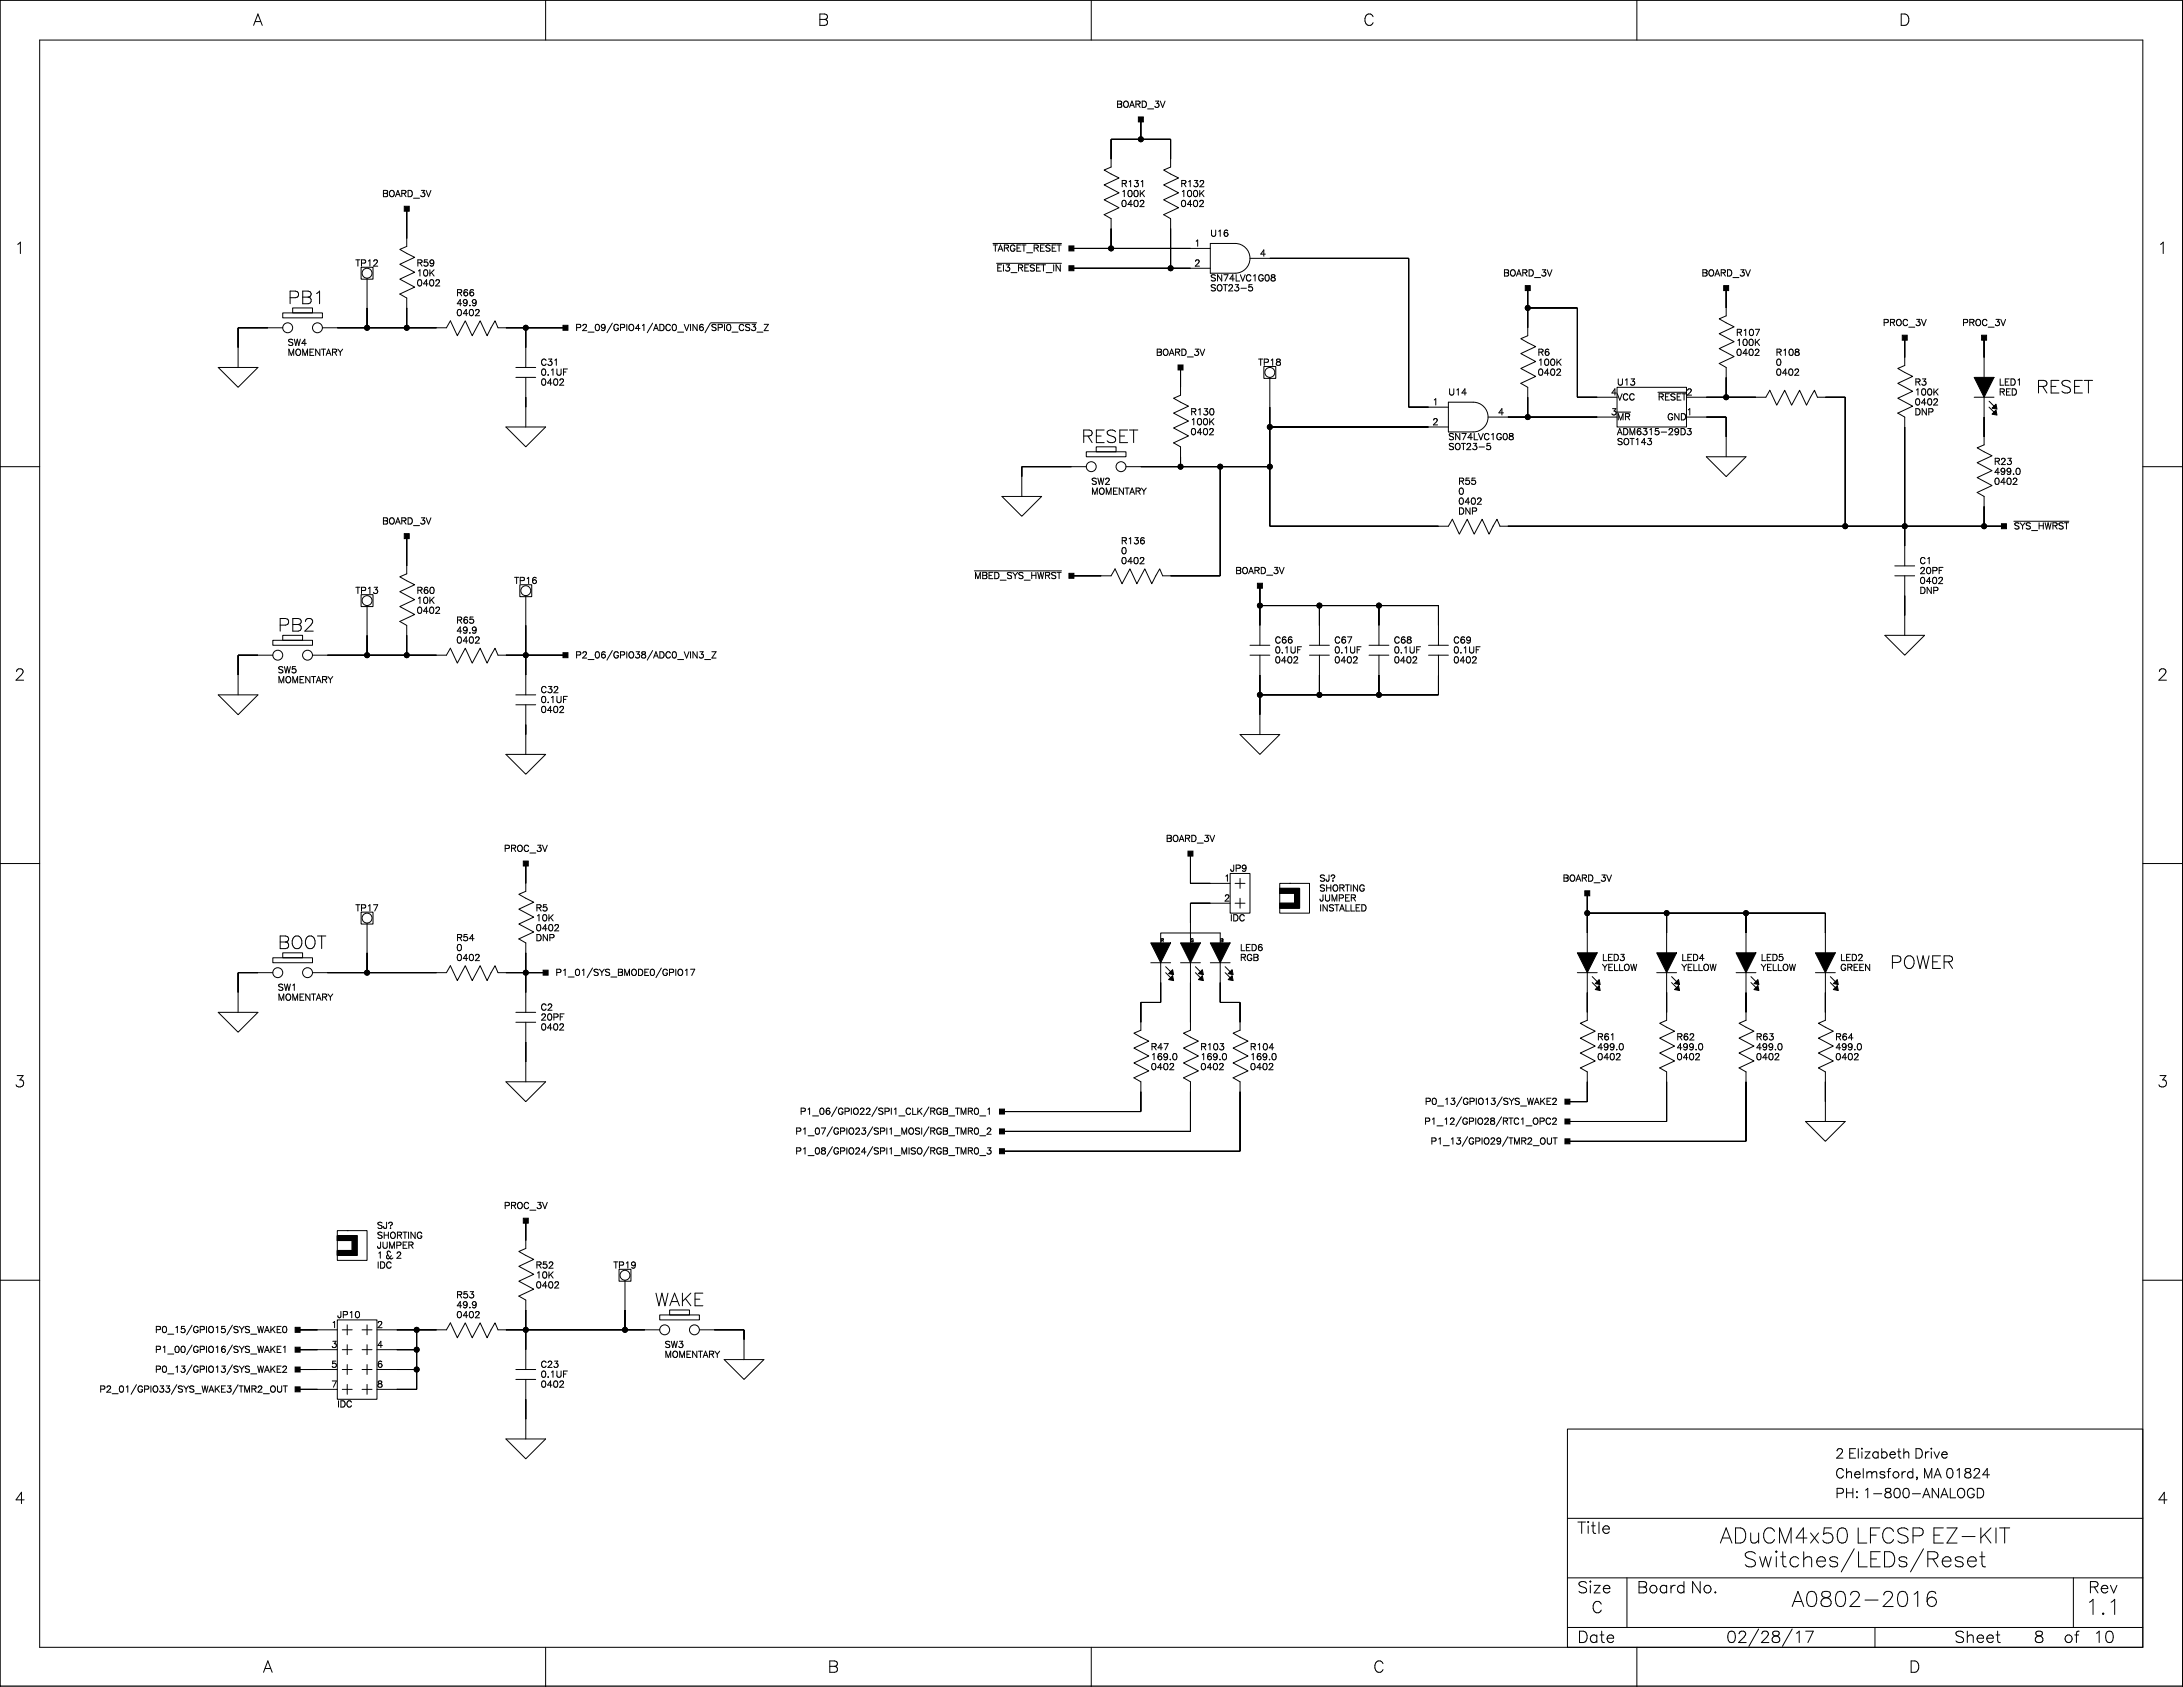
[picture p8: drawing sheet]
<svg xmlns="http://www.w3.org/2000/svg" width="559mm" height="432mm" viewBox="0 0 559 432" stroke-linecap="round" stroke-linejoin="round" font-family="sans-serif">
<defs><g id="words">
<g font-size="6">
<text x="440.2" y="393.9">ADu</text>
<text x="450.9" y="393.9">CM</text>
<text x="459.2" y="393.9">4</text>
<text x="462.9" y="393.9">x50 LFCSP EZ-KI</text>
<text x="511.7" y="393.9">T</text>
<text x="446.2" y="400">Swi</text>
<text x="455.4" y="400">t</text>
<text x="457.6" y="400">ches/LEDs/Reset</text>
<text x="458.6" y="410.1">A0802-201</text>
<text x="492.6" y="410.1">6</text>
<text x="533.7" y="412.2">1</text>
<text x="537.4" y="412.2">.1</text>
</g>
<g font-size="4.9">
<text x="73.6" y="76.8">PB1</text>
<text x="521.2" y="99.7">RESET</text>
<text x="276.8" y="112.4">RESET</text>
<text x="71.1" y="160.6">PB2</text>
<text x="71.1" y="241.9">BOOT</text>
<text x="483.8" y="247">POWER</text>
<text x="167.6" y="333.3">WAKE</text>
</g>
<g font-size="4.2">
<text x="64.8" y="5.7">A</text>
<text x="209.3" y="5.7">B</text>
<text x="349" y="5.7">C</text>
<text x="486.1" y="5.7">D</text>
<text x="3.7" y="64.1">1</text>
<text x="552.2" y="64.1">1</text>
<text x="3.7" y="173.3">2</text>
<text x="552.2" y="173.3">2</text>
<text x="3.7" y="277.5">3</text>
<text x="552.2" y="277.5">3</text>
<text x="3.7" y="384.1">4</text>
<text x="552.2" y="384.1">4</text>
<text x="403.8" y="391.7">T</text>
<text x="408.8" y="391.7">l</text>
<text x="409.9" y="391.7">e</text>
<text x="403.8" y="407">Size</text>
<text x="419" y="407">Board</text>
<text x="432.7" y="407">N</text>
<text x="435.8" y="407">o.</text>
<text x="534.5" y="407">Rev</text>
<text x="407.4" y="412">C</text>
<text x="403.8" y="419.7">Dat</text>
<text x="411" y="419.7">e</text>
<text x="441.9" y="419.7">02/28/1</text>
<text x="461.8" y="419.7">7</text>
<text x="500.3" y="419.7">Sheet</text>
<text x="520.6" y="419.7">8</text>
<text x="528.2" y="419.7">of</text>
<text x="535.8" y="419.7">1</text>
<text x="538.6" y="419.7">0</text>
<text x="67.3" y="427.3">A</text>
<text x="211.9" y="427.3">B</text>
<text x="351.5" y="427.3">C</text>
<text x="488.7" y="427.3">D</text>
</g>
<g font-size="3.5">
<text x="469.8" y="372.6">2 El</text>
<text x="469.8" y="377.6">Chel</text>
<text x="476.1" y="372.6">izabeth Drive</text>
<text x="477.4" y="377.6">msford</text>
<text x="490.1" y="377.6">, M</text>
<text x="495" y="377.6">A 01</text>
<text x="502.6" y="377.6">824</text>
<text x="469.8" y="382.7">PH</text>
<text x="474.8" y="382.7">: 1</text>
<text x="479.1" y="382.7">-800-AN</text>
<text x="496.7" y="382.7">ALOGD</text>
</g>
<g font-size="2.5">
<text x="285.8" y="27">BOARD_3V</text>
<text x="287" y="47.3">R131</text>
<text x="302.2" y="47.3">R132</text>
<text x="97.8" y="49.8">BOARD_3V</text>
<text x="287" y="49.8">100K</text>
<text x="287" y="52.3">0402</text>
<text x="302.2" y="52.3">0402</text>
<text x="302.2" y="49.8">100K</text>
<text x="309.8" y="60">U16</text>
<text x="254.2" y="63.8">TARGET_RESET</text>
<text x="305.7" y="62.5">1</text>
<text x="322.5" y="65">4</text>
<text x="91" y="67.6">TP12</text>
<text x="106.7" y="67.6">R59</text>
<text x="106.7" y="70.1">10K</text>
<text x="255.1" y="68.9">EI3_RESET_IN</text>
<text x="305.7" y="67.6">2</text>
<text x="309.8" y="71.4">SN74LVC1G08</text>
<text x="384.8" y="70.1">BOARD_3V</text>
<text x="435.6" y="70.1">BOARD_3V</text>
<text x="106.7" y="72.7">0402</text>
<text x="116.8" y="75.2">R66</text>
<text x="116.8" y="77.7">49.9</text>
<text x="309.8" y="73.9">SOT23-5</text>
<text x="116.8" y="80.3">0402</text>
<text x="482" y="82.8">PROC_3V</text>
<text x="502.3" y="82.8">PROC_3V</text>
<text x="73.6" y="87.9">SW4</text>
<text x="147.3" y="84.1">P2_09/GPIO41/ADC0_VIN6/SPI0_CS3_Z</text>
<text x="444.4" y="85.4">R107</text>
<text x="444.4" y="87.9">100K</text>
<text x="73.6" y="90.4">MOMENTARY</text>
<text x="138.4" y="93">C31</text>
<text x="138.4" y="95.5">0.1UF</text>
<text x="295.9" y="90.4">BOARD_3V</text>
<text x="322.1" y="93">TP18</text>
<text x="393.6" y="90.4">R6</text>
<text x="393.6" y="93">100K</text>
<text x="393.6" y="95.5">0402</text>
<text x="444.4" y="90.4">0402</text>
<text x="454.6" y="95.5">0402</text>
<text x="454.6" y="90.4">R108</text>
<text x="454.6" y="93">0</text>
<text x="138.4" y="98.1">0402</text>
<text x="370.8" y="100.6">U14</text>
<text x="412.4" y="100.6">4</text>
<text x="413.9" y="98.1">U13</text>
<text x="413.9" y="101.9">VCC</text>
<text x="424.4" y="101.9">RESET</text>
<text x="431.7" y="100.6">2</text>
<text x="490.1" y="98.1">R3</text>
<text x="490.1" y="100.6">100K</text>
<text x="511.7" y="98.1">LED1</text>
<text x="511.7" y="100.6">RED</text>
<text x="304.7" y="105.7">R130</text>
<text x="366.7" y="103.1">1</text>
<text x="383.5" y="105.7">4</text>
<text x="412.4" y="105.7">3</text>
<text x="413.9" y="106.9">MR</text>
<text x="426.8" y="106.9">GND</text>
<text x="431.7" y="105.7">1</text>
<text x="490.1" y="103.1">0402</text>
<text x="490.1" y="105.7">DNP</text>
<text x="304.7" y="110.8">0402</text>
<text x="304.7" y="108.2">100K</text>
<text x="366.7" y="108.2">2</text>
<text x="370.8" y="112">SN74LVC1G08</text>
<text x="413.9" y="110.8">ADM6315-29D3</text>
<text x="413.9" y="113.3">SOT143</text>
<text x="370.8" y="114.6">SOT23-5</text>
<text x="510.4" y="118.4">R23</text>
<text x="279.3" y="126">MOMENTARY</text>
<text x="279.3" y="123.5">SW2</text>
<text x="373.3" y="123.5">R55</text>
<text x="373.3" y="126">0</text>
<text x="510.4" y="120.9">499.0</text>
<text x="510.4" y="123.5">0402</text>
<text x="373.3" y="128.5">0402</text>
<text x="373.3" y="131.1">DNP</text>
<text x="97.8" y="133.6">BOARD_3V</text>
<text x="515.5" y="134.9">SYS_HWRST</text>
<text x="287" y="143.8">0402</text>
<text x="287" y="138.7">R136</text>
<text x="287" y="141.2">0</text>
<text x="491.4" y="143.8">C1</text>
<text x="131.6" y="148.8">TP16</text>
<text x="249.4" y="147.6">MBED_SYS_HWRST</text>
<text x="316.2" y="146.3">BOARD_3V</text>
<text x="491.4" y="148.8">0402</text>
<text x="491.4" y="146.3">20PF</text>
<text x="91" y="151.4">TP13</text>
<text x="106.7" y="153.9">10K</text>
<text x="106.7" y="151.4">R60</text>
<text x="491.4" y="151.4">DNP</text>
<text x="106.7" y="156.5">0402</text>
<text x="116.8" y="161.5">49.9</text>
<text x="116.8" y="159">R65</text>
<text x="116.8" y="164.1">0402</text>
<text x="147.3" y="167.9">P2_06/GPIO38/ADC0_VIN3_Z</text>
<text x="326.3" y="164.1">C66</text>
<text x="326.3" y="166.6">0.1UF</text>
<text x="341.6" y="166.6">0.1UF</text>
<text x="341.6" y="164.1">C67</text>
<text x="356.8" y="166.6">0.1UF</text>
<text x="356.8" y="164.1">C68</text>
<text x="372" y="164.1">C69</text>
<text x="372" y="166.6">0.1UF</text>
<text x="71.1" y="171.7">SW5</text>
<text x="326.3" y="169.2">0402</text>
<text x="341.6" y="169.2">0402</text>
<text x="356.8" y="169.2">0402</text>
<text x="372" y="169.2">0402</text>
<text x="71.1" y="174.2">MOMENTARY</text>
<text x="138.4" y="176.8">C32</text>
<text x="138.4" y="179.3">0.1UF</text>
<text x="138.4" y="181.9">0402</text>
<text x="298.5" y="214.9">BOARD_3V</text>
<text x="129" y="217.4">PROC_3V</text>
<text x="313.3" y="225">1</text>
<text x="314.9" y="222.5">JP9</text>
<text x="337.7" y="227.6">SHORTING</text>
<text x="337.7" y="225">SJ?</text>
<text x="400" y="225">BOARD_3V</text>
<text x="91" y="232.6">TP17</text>
<text x="137.1" y="232.6">R5</text>
<text x="313.3" y="230.1">2</text>
<text x="337.7" y="230.1">JUMPER</text>
<text x="337.7" y="232.6">INSTALLED</text>
<text x="137.1" y="235.2">10K</text>
<text x="137.1" y="237.7">0402</text>
<text x="314.9" y="235.2">IDC</text>
<text x="116.8" y="245.3">0402</text>
<text x="116.8" y="240.3">R54</text>
<text x="116.8" y="242.8">0</text>
<text x="137.1" y="240.3">DNP</text>
<text x="317.4" y="242.8">LED6</text>
<text x="317.4" y="245.3">RGB</text>
<text x="410.1" y="245.3">LED3</text>
<text x="430.4" y="245.3">LED4</text>
<text x="450.7" y="245.3">LED5</text>
<text x="471.1" y="245.3">LED2</text>
<text x="142.2" y="249.2">P1_01/SYS_BMODE0/GPIO17</text>
<text x="410.1" y="247.9">YELLOW</text>
<text x="430.4" y="247.9">YELLOW</text>
<text x="450.7" y="247.9">YELLOW</text>
<text x="471.1" y="247.9">GREEN</text>
<text x="71.1" y="255.5">MOMENTARY</text>
<text x="71.1" y="253">SW1</text>
<text x="138.4" y="263.1">0402</text>
<text x="138.4" y="260.6">20PF</text>
<text x="138.4" y="258">C2</text>
<text x="294.6" y="268.2">R47</text>
<text x="307.3" y="268.2">R103</text>
<text x="320" y="268.2">R104</text>
<text x="408.8" y="268.2">499.0</text>
<text x="408.8" y="265.7">R61</text>
<text x="429.2" y="268.2">499.0</text>
<text x="429.2" y="265.7">R62</text>
<text x="449.5" y="268.2">499.0</text>
<text x="449.5" y="265.7">R63</text>
<text x="469.8" y="268.2">499.0</text>
<text x="469.8" y="265.7">R64</text>
<text x="294.6" y="270.7">169.0</text>
<text x="294.6" y="273.3">0402</text>
<text x="307.3" y="273.3">0402</text>
<text x="307.3" y="270.7">169.0</text>
<text x="320" y="273.3">0402</text>
<text x="320" y="270.7">169.0</text>
<text x="408.8" y="270.7">0402</text>
<text x="429.2" y="270.7">0402</text>
<text x="449.5" y="270.7">0402</text>
<text x="469.8" y="270.7">0402</text>
<text x="204.8" y="284.7">P1_06/GPIO22/SPI1_CLK/RGB_TMR0_1</text>
<text x="364.6" y="287.2">P1_12/GPIO28/RTC1_OPC2</text>
<text x="364.8" y="282.2">P0_13/GPIO13/SYS_WAKE2</text>
<text x="203.6" y="289.8">P1_07/GPIO23/SPI1_MOSI/RGB_TMR0_2</text>
<text x="366.2" y="292.3">P1_13/GPIO29/TMR2_OUT</text>
<text x="203.6" y="294.9">P1_08/GPIO24/SPI1_MISO/RGB_TMR0_3</text>
<text x="129" y="308.8">PROC_3V</text>
<text x="96.5" y="316.4">SHORTING</text>
<text x="96.5" y="313.9">SJ?</text>
<text x="96.5" y="319">JUMPER</text>
<text x="96.5" y="321.5">1 &amp; 2</text>
<text x="96.5" y="324.1">IDC</text>
<text x="137.1" y="329.1">0402</text>
<text x="137.1" y="326.6">10K</text>
<text x="137.1" y="324.1">R52</text>
<text x="157" y="324.1">TP19</text>
<text x="116.8" y="331.7">R53</text>
<text x="116.8" y="334.2">49.9</text>
<text x="39.7" y="340.6">P0_15/GPIO15/SYS_WAKE0</text>
<text x="84.8" y="339.3">1</text>
<text x="86.3" y="336.8">JP10</text>
<text x="96.5" y="339.3">2</text>
<text x="116.8" y="336.8">0402</text>
<text x="39.7" y="345.7">P1_00/GPIO16/SYS_WAKE1</text>
<text x="84.8" y="344.4">3</text>
<text x="96.5" y="344.4">4</text>
<text x="170.1" y="346.9">MOMENTARY</text>
<text x="170.1" y="344.4">SW3</text>
<text x="39.7" y="350.7">P0_13/GPIO13/SYS_WAKE2</text>
<text x="84.8" y="349.5">5</text>
<text x="96.5" y="349.5">6</text>
<text x="138.4" y="349.5">C23</text>
<text x="138.4" y="352">0.1UF</text>
<text x="25.5" y="355.8">P2_01/GPIO33/SYS_WAKE3/TMR2_OUT</text>
<text x="84.8" y="354.5">7</text>
<text x="86.3" y="359.6">IDC</text>
<text x="96.5" y="354.5">8</text>
<text x="138.4" y="354.5">0402</text>
</g>
<g font-size="1.1">
<text x="297.1" y="240.8">R</text>
<text x="304.7" y="240.8">G</text>
<text x="312.3" y="240.8">B</text>
</g>
</g></defs>
<g fill="none" stroke="#000" stroke-width=".26">
<path d="M558.7 -.1v431.6h-558.7v-431.5M0 .1h558.7v431.7h-558.7zM10.2 10.3h538.3v411.3h-538.3zM139.7 .1v10.2M279.3 .1v10.2M419 .1v10.2M292 30.6v5.1M104.1 53.4v9.7l-1.8 .7 3.8 2.1-3.8 1.7 3.8 2.1-3.8 1.8 3.8 2-3.8 1.8 1.8 1v7.6M74.9 78.8h5.1v1.3h-5.1zM92.4 68.4h3.1v3.1h-3.1zM94 71.2v12.7M254.2 62.3h17.5"/>
<path d="M255.1 67.4h16.6M274.3 68.7h35.5M274.3 63.6h35.5M284.4 63.6v-7.6l-1.8-1.1 3.8-1.7-3.8-2.1 3.8-1.7-3.8-2.1 3.8-1.7-3.8-2.1 1.8-.7v-7.1h15.3v7.1l-1.8 .7 3.8 2.1-3.8 1.7 3.8 2.1-3.8 1.7 3.8 2.1-3.8 1.7 1.8 1.1v12.7M309.8 62.3h6.4a3.8 3.8 0 0 1 3.8 3.8 3.8 3.8 0 0 1-3.8 3.8h-6.4zM320 66.1h40.6v38.1h10.2M391.1 73.7v12.2l-1.8 .8 3.8 2-3.8 1.8 3.8 2-3.8 1.8 3.8 2-3.8 1.8 1.8 1v7.7M391.1 78.8h12.7v22.9h10.1M441.9 73.7v7.2l-1.8 .7 3.8 2-3.8 1.8 3.8 2.1-3.8 1.7 3.8 2.1-3.8 1.7 1.8 1.1v7.6M55.9 94.1h10.1l-5.1 5zM72.4 80.1h10.1v1.3h-10.1zM72.4 83.9h-11.5v10.2"/>
<path d="M82.5 83.9h31.8l1-1.8 1.8 3.8 2-3.8 1.8 3.8 2-3.8 1.8 3.8 2-3.8 .8 1.8h17.2M132.1 94.1h5M132.1 96.6h5M134.6 83.9v10.2M134.6 96.6v12.7M182 82.6h11.7M302.2 94.1v7.1l-1.8 .7 3.8 2.1-3.8 1.7 3.8 2.1-3.8 1.7 3.8 2.1-3.8 1.8 1.8 1v5.1M323.5 93.8h3.1v3.1h-3.1zM325 96.6v38.1h45.8l1-1.8 1.7 3.8 2.1-3.8 1.8 3.8 2-3.8 1.8 3.8 2-3.8 .8 1.8h129M413.9 99.1h17.8v10.2h-17.8zM487.6 86.4v7.1l-1.8 .8 3.8 2-3.8 1.8 3.8 2.1-3.8 1.7 3.8 2.1-3.8 1.7 1.8 1.1v38M507.9 86.4v10.2"/>
<path d="M0 119.5h10.2M129.5 109.3h10.2l-5.1 5.1zM278.1 115.6h10.1v1.3h-10.1zM278.1 119.5h-16.5v7.6M280.6 114.4h5.1v1.2h-5.1zM288.2 119.5h36.8M312.3 119.5v27.9h-14.7l-.7-1.8-2.1 3.8-1.8-3.8-2 3.8-1.8-3.8-2 3.8-1.8-3.8-1 1.8h-10.1M325 109.3h45.8M370.8 102.9h6.3a3.8 3.8 0 0 1 3.8 3.9 3.8 3.8 0 0 1-3.8 3.8h-6.3zM380.9 106.8h33M424.4 100.4h7.3M431.7 101.7h20.3l1-1.8 1.8 3.8 2-3.8 1.8 3.8 2.1-3.8 1.7 3.8 2.1-3.8 .7 1.8h7.1v33"/>
<path d="M431.7 106.8h10.2v10.1M436.8 116.9h10.1l-5 5.1zM505.3 101.7h5.1M507.9 101.7v12.2l-1.8 .7 3.8 2.1-3.8 1.7 3.8 2.1-3.8 1.7 3.8 2.1-3.8 1.8 1.8 1v7.6M509.2 102.7l1.2 1.3M509.2 104.2l1.2 1.3M548.5 119.5h10.2M104.1 137.2v9.7l-1.8 .7 3.8 2.1-3.8 1.7 3.8 2.1-3.8 1.8 3.8 2-3.8 1.8 1.8 1v7.6M256.5 127.1h10.1l-5 5zM515.5 133.4h14.1M92.4 152.2h3.1v3.1h-3.1zM94 155v12.7"/>
<path d="M133.1 149.7h3v3h-3zM134.6 152.5v25.4M249.4 146.1h22.3M322.5 149.9v15.3M322.5 155h45.7v10.2M337.7 155v10.2M353 155v10.2M485 144.8h5.1M485 147.4h5.1M487.6 147.4v15.2M55.9 177.9h10.1l-5.1 5zM69.8 163.9h10.2v1.3h-10.2z"/>
<path d="M69.8 167.7h-8.9v10.2M72.4 162.6h5.1v1.3h-5.1zM80 167.7h34.3l1-1.8 1.8 3.8 2-3.8 1.8 3.8 2-3.8 1.8 3.8 2-3.8 .8 1.8h17.2M132.1 177.9h5M320 167.7h5M320 165.2h5M322.5 167.7v20.3M335.2 167.7h5.1M335.2 165.2h5.1M337.7 167.7v10.2M350.4 167.7h5.1M350.4 165.2h5.1"/>
<path d="M353 167.7v10.2M365.7 167.7h5.1M365.7 165.2h5.1M368.2 167.7v10.2h-45.7M482.5 162.6h10.1l-5 5.1zM129.5 193.1h10.2l-5.1 5.1zM132.1 180.4h5M134.6 180.4v12.7M317.4 188h10.2l-5.1 5.1zM304.7 218.5v7.6h10.2M0 221h10.2M92.4 233.5h3.1v3h-3.1z"/>
<path d="M94 236.3v12.7M134.6 221v7.1l-1.8 .8 3.8 2-3.8 1.8 3.8 2-3.8 1.8 3.8 2.1-3.8 1.7 1.8 1v17.8M314.9 223.6h5.1v10.1h-5.1zM314.9 231.2h-10.2v10.1M316.2 226.1h2.5M316.2 231.2h2.5M317.4 224.8v2.6M317.4 229.9v2.6M327.6 226.1h7.6v7.6h-7.6zM327.6 227.4h5.1v5.1h-5.1v-1.3h3.8v-2.6h-3.8zM330.1 226.1h.1M406.3 233.7h61v10.2"/>
<path d="M406.3 228.6v15.3M426.6 233.7v10.2M446.9 233.7v10.2M548.5 221h10.2M55.9 259.1h10.1l-5.1 5.1zM69.8 245.2h10.2v1.2h-10.2zM69.8 249h-8.9v10.1M72.4 243.9h5.1v1.3h-5.1zM80 249h34.3l1-1.8 1.8 3.8 2-3.8 1.8 3.8 2-3.8 1.8 3.8 2-3.8 .8 1.8h12.2M132.1 259.1h5M294.6 246.4h5.1M297.1 241.3v-2.5h15.2v2.5"/>
<path d="M297.1 246.4v10.2h-5.1v7.1l-1.7 .8 3.8 2-3.8 1.8 3.8 2-3.8 1.8 3.8 2-3.8 1.8 1.7 1v7.6h-35.5M298.4 249l1.3 1.2M298.4 247.4l1.3 1.3M302.2 246.4h5.1M304.7 246.4v17.3l-1.7 .8 3.8 2-3.8 1.8 3.8 2-3.8 1.8 3.8 2-3.8 1.8 1.7 1v12.7h-48.2M306 247.4l1.3 1.3M306 249l1.3 1.2M309.8 246.4h5.1M312.3 246.4v10.2h5.1v7.1l-1.7 .8 3.8 2-3.8 1.8 3.8 2-3.8 1.8 3.8 2-3.8 1.8 1.7 1v17.8h-60.9M313.6 247.4l1.3 1.3M313.6 249l1.3 1.2M403.8 249h5"/>
<path d="M406.3 249v12.2l-1.8 .7 3.8 2-3.8 1.8 3.8 2.1-3.8 1.7 3.8 2.1-3.8 1.7 1.8 1.1v7.6h-5.1M407.6 250l1.2 1.2M407.6 251.5l1.2 1.3M424.1 249h5.1M426.6 249v12.2l-1.8 .7 3.9 2-3.9 1.8 3.9 2.1-3.9 1.7 3.9 2.1-3.9 1.7 1.8 1.1v12.7h-25.4M427.9 250l1.3 1.2M427.9 251.5l1.3 1.3M444.4 249h5.1M446.9 249v12.2l-1.7 .7 3.8 2-3.8 1.8 3.8 2.1-3.8 1.7 3.8 2.1-3.8 1.7 1.7 1.1v17.7h-45.7M448.2 250l1.3 1.2M448.2 251.5l1.3 1.3M464.7 249h5.1"/>
<path d="M467.3 249v12.2l-1.8 .7 3.8 2-3.8 1.8 3.8 2.1-3.8 1.7 3.8 2.1-3.8 1.7 1.8 1.1v12.7M468.5 250l1.3 1.2M468.5 251.5l1.3 1.3M129.5 276.9h10.2l-5.1 5.1zM132.1 261.7h5M134.6 261.7v15.2M462.2 287.1h10.1l-5 5zM86.3 315h7.7v7.6h-7.7zM86.3 316.3h5.1v5h-5.1v-1.2h3.8v-2.6h-3.8zM88.9 315h.1M134.6 312.4v7.2l-1.8 .7 3.8 2.1-3.8 1.7 3.8 2.1-3.8 1.7 3.8 2.1-3.8 1.7 1.8 1.1v17.7M0 327.7h10.2"/>
<path d="M86.3 337.8h10.2v20.4h-10.2zM88.9 339.1v2.6M94 339.1v2.6M158.5 324.9h3v3h-3zM160 327.7v12.7M168.9 336.6h10.1v1.2h-10.1zM171.4 335.3h5.1v1.3h-5.1zM548.5 327.7h10.2M76.2 340.4h10.1M76.2 350.5h10.1M76.2 345.5h10.1M76.2 355.6h10.1"/>
<path d="M87.6 340.4h2.5M87.6 350.5h2.5M87.6 345.5h2.5M87.6 355.6h2.5M88.9 344.2v2.5M88.9 349.3v2.5M88.9 354.3v2.6M92.7 340.4h2.5M92.7 350.5h2.5M92.7 345.5h2.5M92.7 355.6h2.5M94 344.2v2.5"/>
<path d="M94 349.3v2.5M94 354.3v2.6M96.5 340.4h17.8l1-1.8 1.8 3.8 2-3.8 1.8 3.8 2-3.8 1.8 3.8 2-3.8 .8 1.8h41.4M96.5 350.5h10.2M96.5 345.5h10.2M106.7 340.4v15.2h-10.2M132.1 350.5h5M132.1 353.1h5M134.6 353.1v15.2M179 340.4h11.5v7.6M185.4 348h10.1l-5 5.1zM129.5 368.3h10.2l-5.1 5.1z"/>
<path d="M401.2 365.8h147.3v55.8h-147.3zM401.2 388.6h147.3M407.4 390.5h.9M474.6 396.4l-3.3 5.9M492.4 396.4l-3.4 5.9M401.2 403.9h147.3M401.2 416.6h147.3M416.5 403.9v12.7M450.2 417l-2.5 4.4M458.8 417l-2.5 4.4M480 416.6v5M530.7 403.9v12.7"/>
<path d="M139.7 421.6v10.2M279.3 421.6v10.2M419 421.6v10.2"/>
<circle cx="292" cy="35.7" r=".63"/>
<circle cx="94" cy="69.9" r="1.27"/>
<circle cx="284.4" cy="63.6" r=".63"/>
<circle cx="299.7" cy="68.7" r=".63"/>
<circle cx="391.1" cy="78.8" r=".63"/>
<circle cx="73.6" cy="83.9" r="1.27"/>
<circle cx="81.3" cy="83.9" r="1.27"/>
<circle cx="94" cy="83.9" r=".63"/>
<circle cx="104.1" cy="83.9" r=".63"/>
<circle cx="134.6" cy="83.9" r=".63"/>
<circle cx="325" cy="95.3" r="1.27"/>
<circle cx="279.3" cy="119.5" r="1.27"/>
<circle cx="287" cy="119.5" r="1.27"/>
<circle cx="302.2" cy="119.5" r=".63"/>
<circle cx="312.3" cy="119.5" r=".63"/>
<circle cx="325" cy="119.5" r=".63"/>
<circle cx="325" cy="109.3" r=".63"/>
<circle cx="391.1" cy="106.8" r=".63"/>
<circle cx="441.9" cy="101.7" r=".63"/>
<circle cx="472.3" cy="134.7" r=".63"/>
<circle cx="487.6" cy="134.7" r=".63"/>
<circle cx="507.9" cy="134.7" r=".63"/>
<circle cx="94" cy="153.7" r="1.27"/>
<circle cx="134.6" cy="151.2" r="1.27"/>
<circle cx="322.5" cy="155" r=".63"/>
<circle cx="337.7" cy="155" r=".63"/>
<circle cx="353" cy="155" r=".63"/>
<circle cx="71.1" cy="167.7" r="1.27"/>
<circle cx="78.7" cy="167.7" r="1.27"/>
<circle cx="94" cy="167.7" r=".63"/>
<circle cx="104.1" cy="167.7" r=".63"/>
<circle cx="134.6" cy="167.7" r=".63"/>
<circle cx="322.5" cy="177.9" r=".63"/>
<circle cx="337.7" cy="177.9" r=".63"/>
<circle cx="353" cy="177.9" r=".63"/>
<circle cx="94" cy="235" r="1.27"/>
<circle cx="406.3" cy="233.7" r=".63"/>
<circle cx="426.6" cy="233.7" r=".63"/>
<circle cx="446.9" cy="233.7" r=".63"/>
<circle cx="71.1" cy="249" r="1.27"/>
<circle cx="78.7" cy="249" r="1.27"/>
<circle cx="94" cy="249" r=".63"/>
<circle cx="134.6" cy="249" r=".63"/>
<circle cx="160" cy="326.4" r="1.27"/>
<circle cx="106.7" cy="340.4" r=".63"/>
<circle cx="106.7" cy="345.5" r=".63"/>
<circle cx="106.7" cy="350.5" r=".63"/>
<circle cx="134.6" cy="340.4" r=".63"/>
<circle cx="160" cy="340.4" r=".63"/>
<circle cx="170.1" cy="340.4" r="1.27"/>
<circle cx="177.8" cy="340.4" r="1.27"/>
</g>
<g fill="#000" stroke="#000" stroke-width=".26">
<path d="M284.4 35.7v5z" fill-rule="evenodd"/>
<path d="M291.4 29.9h1.3v1.3h-1.3z" fill-rule="evenodd"/>
<path d="M284.4 35.7h7.6z" fill-rule="evenodd"/>
<path d="M292 30.6v5.1z" fill-rule="evenodd"/>
<path d="M299.7 35.7v5z" fill-rule="evenodd"/>
<path d="M292 35.7h7.7z" fill-rule="evenodd"/>
<path d="M103.5 52.8h1.3v1.3h-1.3z" fill-rule="evenodd"/>
<path d="M104.1 53.4v7.6z" fill-rule="evenodd"/>
<path d="M284.4 58.5v5.1z" fill-rule="evenodd"/>
<path d="M299.7 58.5v10.2z" fill-rule="evenodd"/>
<path d="M94 78.8v5.1z" fill-rule="evenodd"/>
<path d="M104.1 78.8v5.1z" fill-rule="evenodd"/>
<path d="M273.6 62.9h1.3v1.3h-1.3z" fill-rule="evenodd"/>
<path d="M273.6 68h1.3v1.3h-1.3z" fill-rule="evenodd"/>
<path d="M274.3 63.6h10.1z" fill-rule="evenodd"/>
<path d="M274.3 68.7h25.4z" fill-rule="evenodd"/>
<path d="M284.4 63.6h20.3z" fill-rule="evenodd"/>
<path d="M299.7 68.7h5z" fill-rule="evenodd"/>
<path d="M325 66.1h35.6z" fill-rule="evenodd"/>
<path d="M360.6 66.1v38.1z" fill-rule="evenodd"/>
<path d="M390.4 73.1h1.3v1.3h-1.3z" fill-rule="evenodd"/>
<path d="M391.1 78.8v5.1z" fill-rule="evenodd"/>
<path d="M391.1 73.7v5.1z" fill-rule="evenodd"/>
<path d="M403.8 78.8v22.9z" fill-rule="evenodd"/>
<path d="M391.1 78.8h12.7z" fill-rule="evenodd"/>
<path d="M441.2 73.1h1.3v1.3h-1.3z" fill-rule="evenodd"/>
<path d="M441.9 73.7v5.1z" fill-rule="evenodd"/>
<path d="M60.9 83.9v5.1z" fill-rule="evenodd"/>
<path d="M60.9 83.9h7.7z" fill-rule="evenodd"/>
<path d="M86.3 83.9h7.7z" fill-rule="evenodd"/>
<path d="M94 83.9h10.1z" fill-rule="evenodd"/>
<path d="M104.1 83.9h7.6z" fill-rule="evenodd"/>
<path d="M129.5 83.9h5.1z" fill-rule="evenodd"/>
<path d="M134.6 83.9v5.1z" fill-rule="evenodd"/>
<path d="M144.1 83.3h1.3v1.2h-1.3z" fill-rule="evenodd"/>
<path d="M134.6 83.9h10.1z" fill-rule="evenodd"/>
<path d="M301.6 93.4h1.2v1.3h-1.2z" fill-rule="evenodd"/>
<path d="M302.2 94.1v5z" fill-rule="evenodd"/>
<path d="M441.9 96.6v5.1z" fill-rule="evenodd"/>
<path d="M486.9 85.8h1.3v1.3h-1.3z" fill-rule="evenodd"/>
<path d="M487.6 86.4v5.1z" fill-rule="evenodd"/>
<path d="M507.2 85.8h1.3v1.3h-1.3z" fill-rule="evenodd"/>
<path d="M507.9 86.4v5.1z" fill-rule="evenodd"/>
<path d="M505.3 96.6h5.1l-2.5 5.1z" fill-rule="evenodd"/>
<path d="M134.6 101.7v2.5z" fill-rule="evenodd"/>
<path d="M261.6 119.5v2.5z" fill-rule="evenodd"/>
<path d="M261.6 119.5h12.7z" fill-rule="evenodd"/>
<path d="M302.2 116.9v2.6z" fill-rule="evenodd"/>
<path d="M292 119.5h10.2z" fill-rule="evenodd"/>
<path d="M312.3 119.5v27.9z" fill-rule="evenodd"/>
<path d="M302.2 119.5h10.1z" fill-rule="evenodd"/>
<path d="M325 109.3v10.2z" fill-rule="evenodd"/>
<path d="M325 104.2v5.1z" fill-rule="evenodd"/>
<path d="M325 119.5v15.2z" fill-rule="evenodd"/>
<path d="M312.3 119.5h12.7z" fill-rule="evenodd"/>
<path d="M360.6 104.2h5.1z" fill-rule="evenodd"/>
<path d="M325 109.3h40.7z" fill-rule="evenodd"/>
<path d="M386 106.8h5.1z" fill-rule="evenodd"/>
<path d="M391.1 101.7v5.1z" fill-rule="evenodd"/>
<path d="M391.1 106.8h17.7z" fill-rule="evenodd"/>
<path d="M403.8 101.7h5z" fill-rule="evenodd"/>
<path d="M436.8 106.8h5.1z" fill-rule="evenodd"/>
<path d="M441.9 106.8v5z" fill-rule="evenodd"/>
<path d="M436.8 101.7h5.1z" fill-rule="evenodd"/>
<path d="M441.9 101.7h7.6z" fill-rule="evenodd"/>
<path d="M467.3 101.7h5z" fill-rule="evenodd"/>
<path d="M472.3 101.7v33z" fill-rule="evenodd"/>
<path d="M487.6 109.3v25.4z" fill-rule="evenodd"/>
<path d="M507.9 106.8v5z" fill-rule="evenodd"/>
<path d="M510.4 105.5l.5-.5 .3 1.2-1.3-.2z" fill-rule="evenodd"/>
<path d="M509.9 104.5l1-1 .3 1.2z" fill-rule="evenodd"/>
<path d="M103.5 136.6h1.3v1.3h-1.3z" fill-rule="evenodd"/>
<path d="M104.1 137.2v7.6z" fill-rule="evenodd"/>
<path d="M325 134.7h43.2z" fill-rule="evenodd"/>
<path d="M386 134.7h86.3z" fill-rule="evenodd"/>
<path d="M472.3 134.7h15.3z" fill-rule="evenodd"/>
<path d="M487.6 134.7v5.1z" fill-rule="evenodd"/>
<path d="M507.9 129.6v5.1z" fill-rule="evenodd"/>
<path d="M487.6 134.7h20.3z" fill-rule="evenodd"/>
<path d="M512.3 134.1h1.3v1.2h-1.3z" fill-rule="evenodd"/>
<path d="M507.9 134.7h5.1z" fill-rule="evenodd"/>
<path d="M273.6 146.7h1.3v1.3h-1.3z" fill-rule="evenodd"/>
<path d="M274.3 147.4h7.6z" fill-rule="evenodd"/>
<path d="M299.7 147.4h12.6z" fill-rule="evenodd"/>
<path d="M321.9 149.3h1.2v1.3h-1.2z" fill-rule="evenodd"/>
<path d="M322.5 149.9v5.1z" fill-rule="evenodd"/>
<path d="M322.5 155v5.1z" fill-rule="evenodd"/>
<path d="M337.7 155v5.1z" fill-rule="evenodd"/>
<path d="M322.5 155h15.2z" fill-rule="evenodd"/>
<path d="M337.7 155h15.3z" fill-rule="evenodd"/>
<path d="M353 155v5.1z" fill-rule="evenodd"/>
<path d="M368.2 155v5.1z" fill-rule="evenodd"/>
<path d="M353 155h15.2z" fill-rule="evenodd"/>
<path d="M487.6 152.5v5z" fill-rule="evenodd"/>
<path d="M60.9 167.7v5.1z" fill-rule="evenodd"/>
<path d="M60.9 167.7h5.1z" fill-rule="evenodd"/>
<path d="M94 162.6v5.1z" fill-rule="evenodd"/>
<path d="M83.8 167.7h10.2z" fill-rule="evenodd"/>
<path d="M94 167.7h10.1z" fill-rule="evenodd"/>
<path d="M104.1 162.6v5.1z" fill-rule="evenodd"/>
<path d="M104.1 167.7h7.6z" fill-rule="evenodd"/>
<path d="M134.6 167.7v5.1z" fill-rule="evenodd"/>
<path d="M129.5 167.7h5.1z" fill-rule="evenodd"/>
<path d="M134.6 160.1v7.6z" fill-rule="evenodd"/>
<path d="M144.1 167.1h1.3v1.2h-1.3z" fill-rule="evenodd"/>
<path d="M134.6 167.7h10.1z" fill-rule="evenodd"/>
<path d="M322.5 172.8v5.1z" fill-rule="evenodd"/>
<path d="M322.5 177.9v5z" fill-rule="evenodd"/>
<path d="M337.7 172.8v5.1z" fill-rule="evenodd"/>
<path d="M322.5 177.9h15.2z" fill-rule="evenodd"/>
<path d="M337.7 177.9h15.3z" fill-rule="evenodd"/>
<path d="M353 172.8v5.1z" fill-rule="evenodd"/>
<path d="M368.2 172.8v5.1z" fill-rule="evenodd"/>
<path d="M353 177.9h15.2z" fill-rule="evenodd"/>
<path d="M134.6 185.5v2.5z" fill-rule="evenodd"/>
<path d="M304.1 217.9h1.3v1.2h-1.3z" fill-rule="evenodd"/>
<path d="M304.7 218.5v7.6z" fill-rule="evenodd"/>
<path d="M134 220.4h1.2v1.3h-1.2z" fill-rule="evenodd"/>
<path d="M134.6 221v5.1z" fill-rule="evenodd"/>
<path d="M304.7 231.2v5.1z" fill-rule="evenodd"/>
<path d="M304.7 226.1h5.1z" fill-rule="evenodd"/>
<path d="M304.7 231.2h5.1z" fill-rule="evenodd"/>
<path d="M327.6 227.4h5.1v5.1h-5.1v-1.3h3.8v-2.6h-3.8z" fill-rule="evenodd"/>
<path d="M405.7 228h1.2v1.3h-1.2z" fill-rule="evenodd"/>
<path d="M406.3 233.7v5.1z" fill-rule="evenodd"/>
<path d="M406.3 228.6v5.1z" fill-rule="evenodd"/>
<path d="M406.3 233.7h20.3z" fill-rule="evenodd"/>
<path d="M426.6 233.7v5.1z" fill-rule="evenodd"/>
<path d="M446.9 233.7v5.1z" fill-rule="evenodd"/>
<path d="M426.6 233.7h20.3z" fill-rule="evenodd"/>
<path d="M446.9 233.7h20.4z" fill-rule="evenodd"/>
<path d="M467.3 233.7v5.1z" fill-rule="evenodd"/>
<path d="M60.9 249v5z" fill-rule="evenodd"/>
<path d="M60.9 249h5.1z" fill-rule="evenodd"/>
<path d="M94 243.9v5.1z" fill-rule="evenodd"/>
<path d="M83.8 249h10.2z" fill-rule="evenodd"/>
<path d="M94 249h17.7z" fill-rule="evenodd"/>
<path d="M129.5 249h5.1z" fill-rule="evenodd"/>
<path d="M134.6 243.9v5.1z" fill-rule="evenodd"/>
<path d="M134.6 249v5z" fill-rule="evenodd"/>
<path d="M139 248.3h1.3v1.3h-1.3z" fill-rule="evenodd"/>
<path d="M134.6 249h5.1z" fill-rule="evenodd"/>
<path d="M292 256.6v5.1z" fill-rule="evenodd"/>
<path d="M292 256.6h5.1z" fill-rule="evenodd"/>
<path d="M297.1 251.5v5.1z" fill-rule="evenodd"/>
<path d="M299.7 250.2l.5-.5 .2 1.3-1.3-.3z" fill-rule="evenodd"/>
<path d="M299.7 248.7l.5-.5 .2 1.3-1.3-.3z" fill-rule="evenodd"/>
<path d="M294.6 241.3h5.1l-2.6 5.1z" fill-rule="evenodd"/>
<path d="M304.7 251.5v10.2z" fill-rule="evenodd"/>
<path d="M307.8 248.2l.2 1.3-1.2-.3z" fill-rule="evenodd"/>
<path d="M307.8 249.7l.2 1.3-1.2-.3z" fill-rule="evenodd"/>
<path d="M302.2 241.3h5.1l-2.6 5.1z" fill-rule="evenodd"/>
<path d="M312.3 251.5v5.1z" fill-rule="evenodd"/>
<path d="M314.4 249.2l1-1 .3 1.3z" fill-rule="evenodd"/>
<path d="M314.9 250.2l.5-.5 .3 1.3-1.3-.3z" fill-rule="evenodd"/>
<path d="M309.8 241.3h5.1l-2.6 5.1z" fill-rule="evenodd"/>
<path d="M317.4 256.6v5.1z" fill-rule="evenodd"/>
<path d="M312.3 256.6h5.1z" fill-rule="evenodd"/>
<path d="M406.3 254v5.1z" fill-rule="evenodd"/>
<path d="M408.3 253.3l1.1-1 .2 1.2z" fill-rule="evenodd"/>
<path d="M408.3 251.8l1.1-1.1 .2 1.3z" fill-rule="evenodd"/>
<path d="M403.8 243.9h5l-2.5 5.1z" fill-rule="evenodd"/>
<path d="M426.6 254v5.1z" fill-rule="evenodd"/>
<path d="M428.7 253.3l1-1 .2 1.2z" fill-rule="evenodd"/>
<path d="M428.7 251.8l1-1.1 .2 1.3z" fill-rule="evenodd"/>
<path d="M424.1 243.9h5.1l-2.6 5.1z" fill-rule="evenodd"/>
<path d="M446.9 254v5.1z" fill-rule="evenodd"/>
<path d="M450 252.3l.2 1.2-1.2-.2z" fill-rule="evenodd"/>
<path d="M450 250.7l.2 1.3-1.2-.2z" fill-rule="evenodd"/>
<path d="M444.4 243.9h5.1l-2.6 5.1z" fill-rule="evenodd"/>
<path d="M467.3 254v5.1z" fill-rule="evenodd"/>
<path d="M469.3 253.3l1-1 .3 1.2z" fill-rule="evenodd"/>
<path d="M469.3 251.8l1-1.1 .3 1.3z" fill-rule="evenodd"/>
<path d="M464.7 243.9h5.1l-2.5 5.1z" fill-rule="evenodd"/>
<path d="M134.6 266.7v5.1z" fill-rule="evenodd"/>
<path d="M292 279.4v5.1z" fill-rule="evenodd"/>
<path d="M304.7 279.4v10.2z" fill-rule="evenodd"/>
<path d="M317.4 279.4v15.3z" fill-rule="evenodd"/>
<path d="M406.3 276.9v5.1z" fill-rule="evenodd"/>
<path d="M426.6 276.9v10.2z" fill-rule="evenodd"/>
<path d="M446.9 276.9v15.2z" fill-rule="evenodd"/>
<path d="M467.3 276.9v5.1z" fill-rule="evenodd"/>
<path d="M255.8 283.9h1.3v1.2h-1.3z" fill-rule="evenodd"/>
<path d="M255.8 289h1.3v1.2h-1.3z" fill-rule="evenodd"/>
<path d="M255.8 294h1.3v1.3h-1.3z" fill-rule="evenodd"/>
<path d="M256.5 284.5h35.5z" fill-rule="evenodd"/>
<path d="M256.5 289.6h48.2z" fill-rule="evenodd"/>
<path d="M256.5 294.7h60.9z" fill-rule="evenodd"/>
<path d="M400.6 286.4h1.3v1.3h-1.3z" fill-rule="evenodd"/>
<path d="M400.6 291.5h1.3v1.3h-1.3z" fill-rule="evenodd"/>
<path d="M400.6 281.3h1.3v1.3h-1.3z" fill-rule="evenodd"/>
<path d="M401.2 282h5.1z" fill-rule="evenodd"/>
<path d="M401.2 287.1h25.4z" fill-rule="evenodd"/>
<path d="M401.2 292.1h45.7z" fill-rule="evenodd"/>
<path d="M86.3 316.3h5.1v5h-5.1v-1.2h3.8v-2.6h-3.8z" fill-rule="evenodd"/>
<path d="M134 311.8h1.2v1.3h-1.2z" fill-rule="evenodd"/>
<path d="M134.6 312.4v5.1z" fill-rule="evenodd"/>
<path d="M134.6 335.3v5.1z" fill-rule="evenodd"/>
<path d="M160 335.3v5.1z" fill-rule="evenodd"/>
<path d="M75.5 339.7h1.3v1.3h-1.3z" fill-rule="evenodd"/>
<path d="M75.5 344.8h1.3v1.3h-1.3z" fill-rule="evenodd"/>
<path d="M75.5 349.9h1.3v1.3h-1.3z" fill-rule="evenodd"/>
<path d="M75.5 355h1.3v1.3h-1.3z" fill-rule="evenodd"/>
<path d="M76.2 340.4h5.1z" fill-rule="evenodd"/>
<path d="M76.2 345.5h5.1z" fill-rule="evenodd"/>
<path d="M76.2 350.5h5.1z" fill-rule="evenodd"/>
<path d="M76.2 355.6h5.1z" fill-rule="evenodd"/>
<path d="M101.6 345.5h5.1z" fill-rule="evenodd"/>
<path d="M101.6 350.5h5.1z" fill-rule="evenodd"/>
<path d="M101.6 355.6h5.1z" fill-rule="evenodd"/>
<path d="M106.7 350.5v5.1z" fill-rule="evenodd"/>
<path d="M106.7 345.5v5z" fill-rule="evenodd"/>
<path d="M106.7 340.4v5.1z" fill-rule="evenodd"/>
<path d="M101.6 340.4h5.1z" fill-rule="evenodd"/>
<path d="M106.7 340.4h5z" fill-rule="evenodd"/>
<path d="M134.6 358.2v5z" fill-rule="evenodd"/>
<path d="M129.5 340.4h5.1z" fill-rule="evenodd"/>
<path d="M134.6 340.4v5.1z" fill-rule="evenodd"/>
<path d="M134.6 340.4h25.4z" fill-rule="evenodd"/>
<path d="M160 340.4h5.1z" fill-rule="evenodd"/>
<path d="M190.5 340.4v2.5z" fill-rule="evenodd"/>
<path d="M182.8 340.4h7.7z" fill-rule="evenodd"/>
<circle cx="292" cy="35.7" r=".63"/>
<circle cx="284.4" cy="63.6" r=".63"/>
<circle cx="299.7" cy="68.7" r=".63"/>
<circle cx="391.1" cy="78.8" r=".63"/>
<circle cx="94" cy="83.9" r=".63"/>
<circle cx="104.1" cy="83.9" r=".63"/>
<circle cx="134.6" cy="83.9" r=".63"/>
<circle cx="302.2" cy="119.5" r=".63"/>
<circle cx="312.3" cy="119.5" r=".63"/>
<circle cx="325" cy="119.5" r=".63"/>
<circle cx="325" cy="109.3" r=".63"/>
<circle cx="391.1" cy="106.8" r=".63"/>
<circle cx="441.9" cy="101.7" r=".63"/>
<circle cx="472.3" cy="134.7" r=".63"/>
<circle cx="487.6" cy="134.7" r=".63"/>
<circle cx="507.9" cy="134.7" r=".63"/>
<circle cx="322.5" cy="155" r=".63"/>
<circle cx="337.7" cy="155" r=".63"/>
<circle cx="353" cy="155" r=".63"/>
<circle cx="94" cy="167.7" r=".63"/>
<circle cx="104.1" cy="167.7" r=".63"/>
<circle cx="134.6" cy="167.7" r=".63"/>
<circle cx="322.5" cy="177.9" r=".63"/>
<circle cx="337.7" cy="177.9" r=".63"/>
<circle cx="353" cy="177.9" r=".63"/>
<circle cx="406.3" cy="233.7" r=".63"/>
<circle cx="426.6" cy="233.7" r=".63"/>
<circle cx="446.9" cy="233.7" r=".63"/>
<circle cx="94" cy="249" r=".63"/>
<circle cx="134.6" cy="249" r=".63"/>
<circle cx="106.7" cy="340.4" r=".63"/>
<circle cx="106.7" cy="345.5" r=".63"/>
<circle cx="106.7" cy="350.5" r=".63"/>
<circle cx="134.6" cy="340.4" r=".63"/>
<circle cx="160" cy="340.4" r=".63"/>
</g>
<use href="#words"/>
</svg>
